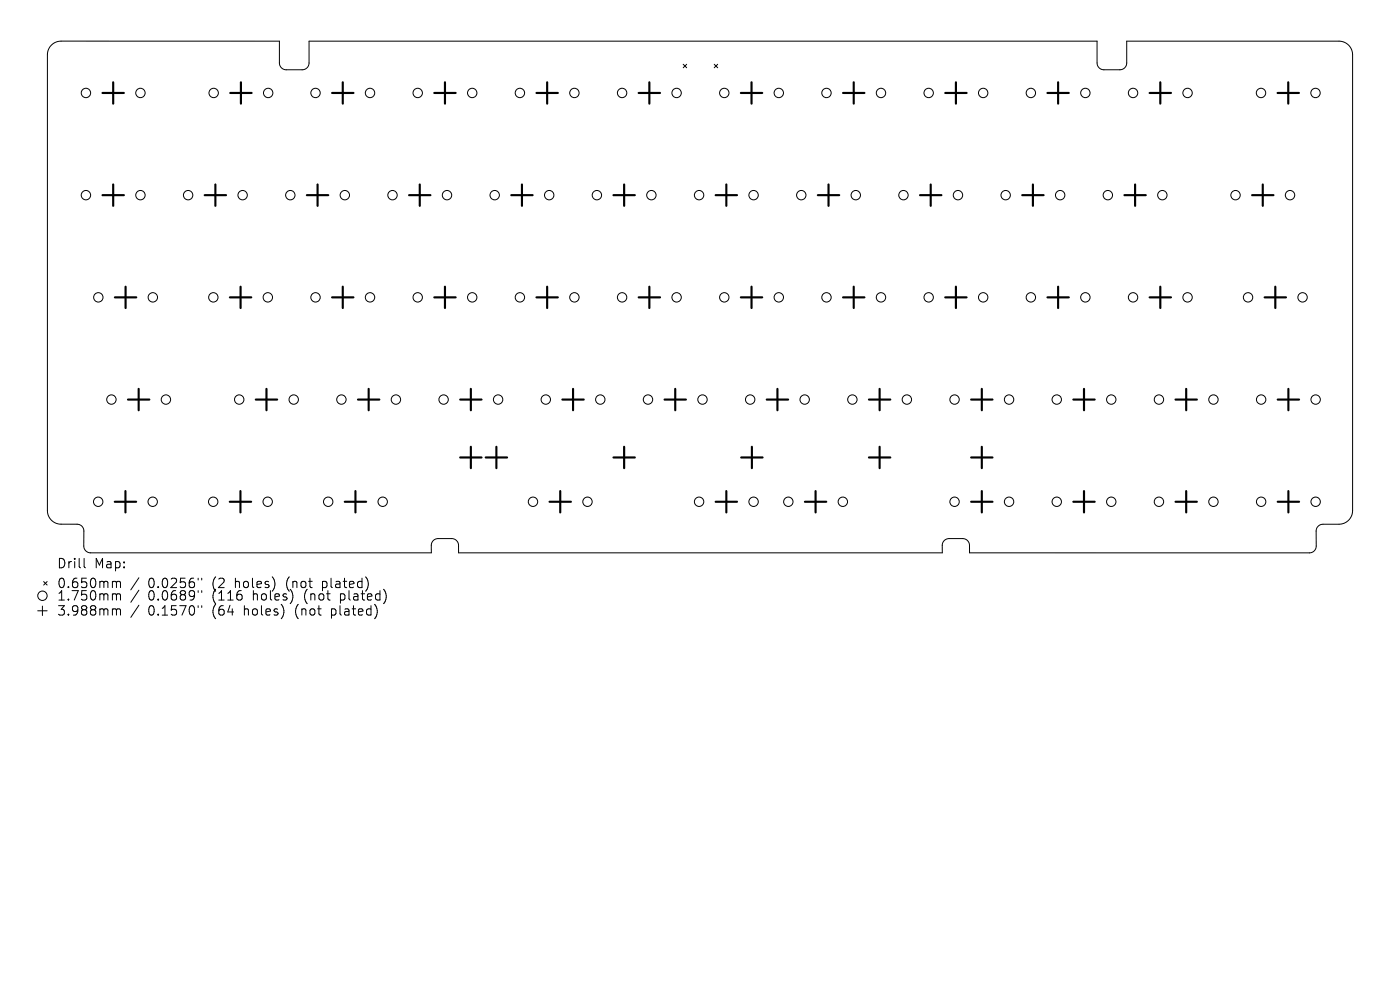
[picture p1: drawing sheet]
<svg xmlns="http://www.w3.org/2000/svg" width="297mm" height="210mm" viewBox="0 0 297 210" stroke-linecap="round" stroke-linejoin="round" font-family="sans-serif">
<defs><g id="words">
<g font-size="2.8">
<text x="12" y="120.8">Drill</text>
<text x="12" y="125">0.650mm</text>
<text x="20" y="120.8">Map:</text>
<text x="31.4" y="125">0.0256&quot;</text>
<text x="45.2" y="125">(2</text>
<text x="50.1" y="125">holes)</text>
<text x="61.2" y="125">(not</text>
<text x="69" y="125">plated)</text>
<text x="12" y="127.7">1.750mm</text>
<text x="12" y="130.9">3.988mm</text>
<text x="31.4" y="127.7">0.0689&quot;</text>
<text x="31.4" y="130.9">0.1570&quot;</text>
<text x="45.2" y="127.7">(116</text>
<text x="45.2" y="130.9">(64</text>
<text x="52" y="130.9">holes)</text>
<text x="53.9" y="127.7">holes)</text>
<text x="63.1" y="130.9">(not</text>
<text x="65" y="127.7">(not</text>
<text x="70.9" y="130.9">plated)</text>
<text x="72.8" y="127.7">plated)</text>
</g>
</g></defs>
<g fill="none" stroke="#000" stroke-width=".21">
<path d="M12.9 8.7a2.89 2.89 0 0 0-2.8 2.9v96.7a2.89 2.89 0 0 0 2.8 2.9h3.4a1.45 1.45 0 0 1 1.5 1.4v3.2a1.45 1.45 0 0 0 1.4 1.5h72.3v-1.6a1.45 1.45 0 0 1 1.4-1.5h2.9a1.45 1.45 0 0 1 1.5 1.5v1.6h102.6v-1.6a1.45 1.45 0 0 1 1.4-1.5h2.9a1.45 1.45 0 0 1 1.5 1.5v1.6h72.1a1.45 1.45 0 0 0 1.4-1.5v-3.1a1.45 1.45 0 0 1 1.5-1.5h3.4a2.89 2.89 0 0 0 2.8-2.9v-96.7a2.89 2.89 0 0 0-2.8-2.9h-45.1v4.7a1.45 1.45 0 0 1-1.4 1.4h-3.4a1.44 1.44 0 0 1-1.5-1.4v-4.7h-167.1v4.7a1.45 1.45 0 0 1-1.5 1.4h-3.4a1.44 1.44 0 0 1-1.4-1.4v-4.7h-46.4M144.9 13.6l.8 .8M145.7 13.6l-.8 .8M151.5 13.6l.8 .8M152.3 13.6l-.8 .8M17.8 118.5v1.7l.3 .3M8 129.6h2M9 128.6v2M9.3 123.4l.7 .7M10 123.4l-.7 .7M24.1 123.3h.3l.3 .3M24.1 126l.5 .1 .1 .1"/>
<path d="M24.1 129.1l.5 .1 .1 .2M24.7 123.6l.3-.3 .5 .1 .1 1.3M24.7 123.6v1.1M24.7 126.2v1.1M24.7 129.4v1.1M24.7 126.2l.3-.2 .5 .1 .1 1.2M24.7 129.4l.3-.3 .5 .1 .1 1.3M29.5 122.6l-1.7 2.5M29.5 125.2l-1.7 2.6M29.5 128.4l-1.7 2.6M42 122.7v.3M42 125.3v.4"/>
<path d="M42 128.5v.4M42.8 122.7v.3M42.8 125.3v.4M42.8 128.5v.4"/>
<circle cx="18.2" cy="19.7" r="1"/>
<circle cx="29.8" cy="19.7" r="1"/>
<circle cx="45.3" cy="19.7" r="1"/>
<circle cx="56.9" cy="19.7" r="1"/>
<circle cx="66.9" cy="19.7" r="1"/>
<circle cx="78.5" cy="19.7" r="1"/>
<circle cx="88.6" cy="19.7" r="1"/>
<circle cx="100.2" cy="19.7" r="1"/>
<circle cx="110.3" cy="19.7" r="1"/>
<circle cx="121.9" cy="19.7" r="1"/>
<circle cx="132" cy="19.7" r="1"/>
<circle cx="143.5" cy="19.7" r="1"/>
<circle cx="153.7" cy="19.7" r="1"/>
<circle cx="165.2" cy="19.7" r="1"/>
<circle cx="175.3" cy="19.7" r="1"/>
<circle cx="186.9" cy="19.7" r="1"/>
<circle cx="197" cy="19.7" r="1"/>
<circle cx="208.6" cy="19.7" r="1"/>
<circle cx="218.7" cy="19.7" r="1"/>
<circle cx="230.3" cy="19.7" r="1"/>
<circle cx="240.4" cy="19.7" r="1"/>
<circle cx="251.9" cy="19.7" r="1"/>
<circle cx="267.5" cy="19.7" r="1"/>
<circle cx="279.1" cy="19.7" r="1"/>
<circle cx="18.2" cy="41.4" r="1"/>
<circle cx="29.8" cy="41.4" r="1"/>
<circle cx="39.9" cy="41.4" r="1"/>
<circle cx="51.5" cy="41.4" r="1"/>
<circle cx="61.6" cy="41.4" r="1"/>
<circle cx="73.2" cy="41.4" r="1"/>
<circle cx="83.3" cy="41.4" r="1"/>
<circle cx="94.8" cy="41.4" r="1"/>
<circle cx="104.9" cy="41.4" r="1"/>
<circle cx="116.5" cy="41.4" r="1"/>
<circle cx="126.6" cy="41.4" r="1"/>
<circle cx="138.2" cy="41.4" r="1"/>
<circle cx="148.3" cy="41.4" r="1"/>
<circle cx="159.9" cy="41.4" r="1"/>
<circle cx="170" cy="41.4" r="1"/>
<circle cx="181.5" cy="41.4" r="1"/>
<circle cx="191.7" cy="41.4" r="1"/>
<circle cx="203.2" cy="41.4" r="1"/>
<circle cx="213.3" cy="41.4" r="1"/>
<circle cx="224.9" cy="41.4" r="1"/>
<circle cx="235" cy="41.4" r="1"/>
<circle cx="246.6" cy="41.4" r="1"/>
<circle cx="262.1" cy="41.4" r="1"/>
<circle cx="273.7" cy="41.4" r="1"/>
<circle cx="20.9" cy="63.1" r="1"/>
<circle cx="32.4" cy="63.1" r="1"/>
<circle cx="45.3" cy="63.1" r="1"/>
<circle cx="56.8" cy="63.1" r="1"/>
<circle cx="66.9" cy="63.1" r="1"/>
<circle cx="78.5" cy="63.1" r="1"/>
<circle cx="88.6" cy="63.1" r="1"/>
<circle cx="100.2" cy="63.1" r="1"/>
<circle cx="110.3" cy="63.1" r="1"/>
<circle cx="121.9" cy="63.1" r="1"/>
<circle cx="132" cy="63.1" r="1"/>
<circle cx="143.5" cy="63.1" r="1"/>
<circle cx="153.7" cy="63.1" r="1"/>
<circle cx="165.2" cy="63.1" r="1"/>
<circle cx="175.3" cy="63.1" r="1"/>
<circle cx="186.9" cy="63.1" r="1"/>
<circle cx="197" cy="63.1" r="1"/>
<circle cx="208.6" cy="63.1" r="1"/>
<circle cx="218.7" cy="63.1" r="1"/>
<circle cx="230.3" cy="63.1" r="1"/>
<circle cx="240.4" cy="63.1" r="1"/>
<circle cx="251.9" cy="63.1" r="1"/>
<circle cx="264.8" cy="63.1" r="1"/>
<circle cx="276.3" cy="63.1" r="1"/>
<circle cx="23.6" cy="84.8" r="1"/>
<circle cx="35.2" cy="84.8" r="1"/>
<circle cx="50.7" cy="84.8" r="1"/>
<circle cx="62.3" cy="84.8" r="1"/>
<circle cx="72.4" cy="84.8" r="1"/>
<circle cx="84" cy="84.8" r="1"/>
<circle cx="94.1" cy="84.8" r="1"/>
<circle cx="105.7" cy="84.8" r="1"/>
<circle cx="115.8" cy="84.8" r="1"/>
<circle cx="127.3" cy="84.8" r="1"/>
<circle cx="137.5" cy="84.8" r="1"/>
<circle cx="149" cy="84.8" r="1"/>
<circle cx="159.1" cy="84.8" r="1"/>
<circle cx="170.7" cy="84.8" r="1"/>
<circle cx="180.8" cy="84.8" r="1"/>
<circle cx="192.4" cy="84.8" r="1"/>
<circle cx="202.5" cy="84.8" r="1"/>
<circle cx="214.1" cy="84.8" r="1"/>
<circle cx="224.2" cy="84.8" r="1"/>
<circle cx="235.7" cy="84.8" r="1"/>
<circle cx="245.9" cy="84.8" r="1"/>
<circle cx="257.4" cy="84.8" r="1"/>
<circle cx="267.5" cy="84.8" r="1"/>
<circle cx="279.1" cy="84.8" r="1"/>
<circle cx="20.8" cy="106.4" r="1"/>
<circle cx="32.4" cy="106.4" r="1"/>
<circle cx="45.2" cy="106.4" r="1"/>
<circle cx="56.8" cy="106.4" r="1"/>
<circle cx="69.6" cy="106.4" r="1"/>
<circle cx="81.2" cy="106.4" r="1"/>
<circle cx="113.1" cy="106.4" r="1"/>
<circle cx="124.6" cy="106.4" r="1"/>
<circle cx="148.3" cy="106.4" r="1"/>
<circle cx="159.9" cy="106.4" r="1"/>
<circle cx="167.2" cy="106.4" r="1"/>
<circle cx="178.8" cy="106.4" r="1"/>
<circle cx="202.5" cy="106.4" r="1"/>
<circle cx="214.1" cy="106.4" r="1"/>
<circle cx="224.2" cy="106.4" r="1"/>
<circle cx="235.7" cy="106.4" r="1"/>
<circle cx="245.9" cy="106.4" r="1"/>
<circle cx="257.4" cy="106.4" r="1"/>
<circle cx="267.5" cy="106.4" r="1"/>
<circle cx="279.1" cy="106.4" r="1"/>
<circle cx="9" cy="126.4" r="1"/>
</g>
<g fill="none" stroke="#000" stroke-width=".45">
<path d="M21.7 19.7h4.6M24 17.5v4.5M48.8 19.7h4.6M51.1 17.5v4.5M70.4 19.7h4.6M72.7 17.5v4.5M92.1 19.7h4.6M94.4 17.5v4.5M113.8 19.7h4.5M116.1 17.5v4.5M135.5 19.7h4.5M137.8 17.5v4.5"/>
<path d="M157.2 19.7h4.5M159.4 17.5v4.5M178.8 19.7h4.6M181.1 17.5v4.5M200.5 19.7h4.6M202.8 17.5v4.5M222.2 19.7h4.5M224.5 17.5v4.5M243.9 19.7h4.5M246.2 17.5v4.5M271 19.7h4.6M273.3 17.5v4.5"/>
<path d="M24 39.1v4.6M45.7 39.1v4.6M67.4 39.1v4.6M89 39.1v4.6M110.7 39.1v4.6M132.4 39.1v4.6M154.1 39.1v4.6M175.8 39.1v4.6M197.4 39.1v4.6M219.1 39.1v4.6M240.8 39.1v4.6M267.9 39.1v4.6"/>
<path d="M21.7 41.4h4.6M43.4 41.4h4.6M65.1 41.4h4.5M86.8 41.4h4.5M108.5 41.4h4.5M130.1 41.4h4.6M151.8 41.4h4.6M173.5 41.4h4.5M195.2 41.4h4.5M216.9 41.4h4.5M238.5 41.4h4.6M265.6 41.4h4.6"/>
<path d="M24.4 63.1h4.5M26.6 60.8v4.5M48.8 63.1h4.5M51 60.8v4.5M70.4 63.1h4.6M72.7 60.8v4.5M92.1 63.1h4.6M94.4 60.8v4.5M113.8 63.1h4.5M116.1 60.8v4.5M135.5 63.1h4.5M137.8 60.8v4.5"/>
<path d="M157.2 63.1h4.5M159.4 60.8v4.5M178.8 63.1h4.6M181.1 60.8v4.5M200.5 63.1h4.6M202.8 60.8v4.5M222.2 63.1h4.5M224.5 60.8v4.5M243.9 63.1h4.5M246.2 60.8v4.5M268.3 63.1h4.5M270.5 60.8v4.5"/>
<path d="M27.1 84.8h4.6M29.4 82.5v4.5M54.3 84.8h4.5M56.5 82.5v4.5M75.9 84.8h4.6M78.2 82.5v4.5M97.6 84.8h4.6M97.6 97h4.6M99.9 82.5v4.5M99.9 94.8v4.5M103 97h4.6M105.3 94.8v4.5"/>
<path d="M119.3 84.8h4.5M121.6 82.5v4.5M130.1 97h4.6M132.4 94.8v4.5M141 84.8h4.5M143.2 82.5v4.5M157.2 97h4.6M159.5 94.8v4.5M162.7 84.8h4.5M164.9 82.5v4.5M184.3 84.8h4.6M184.3 97h4.6"/>
<path d="M186.6 82.5v4.5M186.6 94.8v4.5M206 84.8h4.6M206 97h4.6M208.3 82.5v4.5M208.3 94.8v4.5M227.7 84.8h4.5M230 82.5v4.5M249.4 84.8h4.5M251.6 82.5v4.5M271.1 84.8h4.5M273.3 82.5v4.5"/>
<path d="M24.3 106.4h4.6M26.6 104.2v4.5M48.7 106.4h4.6M51 104.2v4.5M73.1 106.4h4.6M75.4 104.2v4.5M116.6 106.4h4.5M118.9 104.2v4.5M151.8 106.4h4.6M154.1 104.2v4.5M170.8 106.4h4.5M173 104.2v4.5"/>
<path d="M206 106.4h4.6M208.3 104.2v4.5M227.7 106.4h4.5M230 104.2v4.5M249.4 106.4h4.5M251.6 104.2v4.5M271.1 106.4h4.5M273.3 104.2v4.5"/>
</g>
<use href="#words"/>
</svg>
